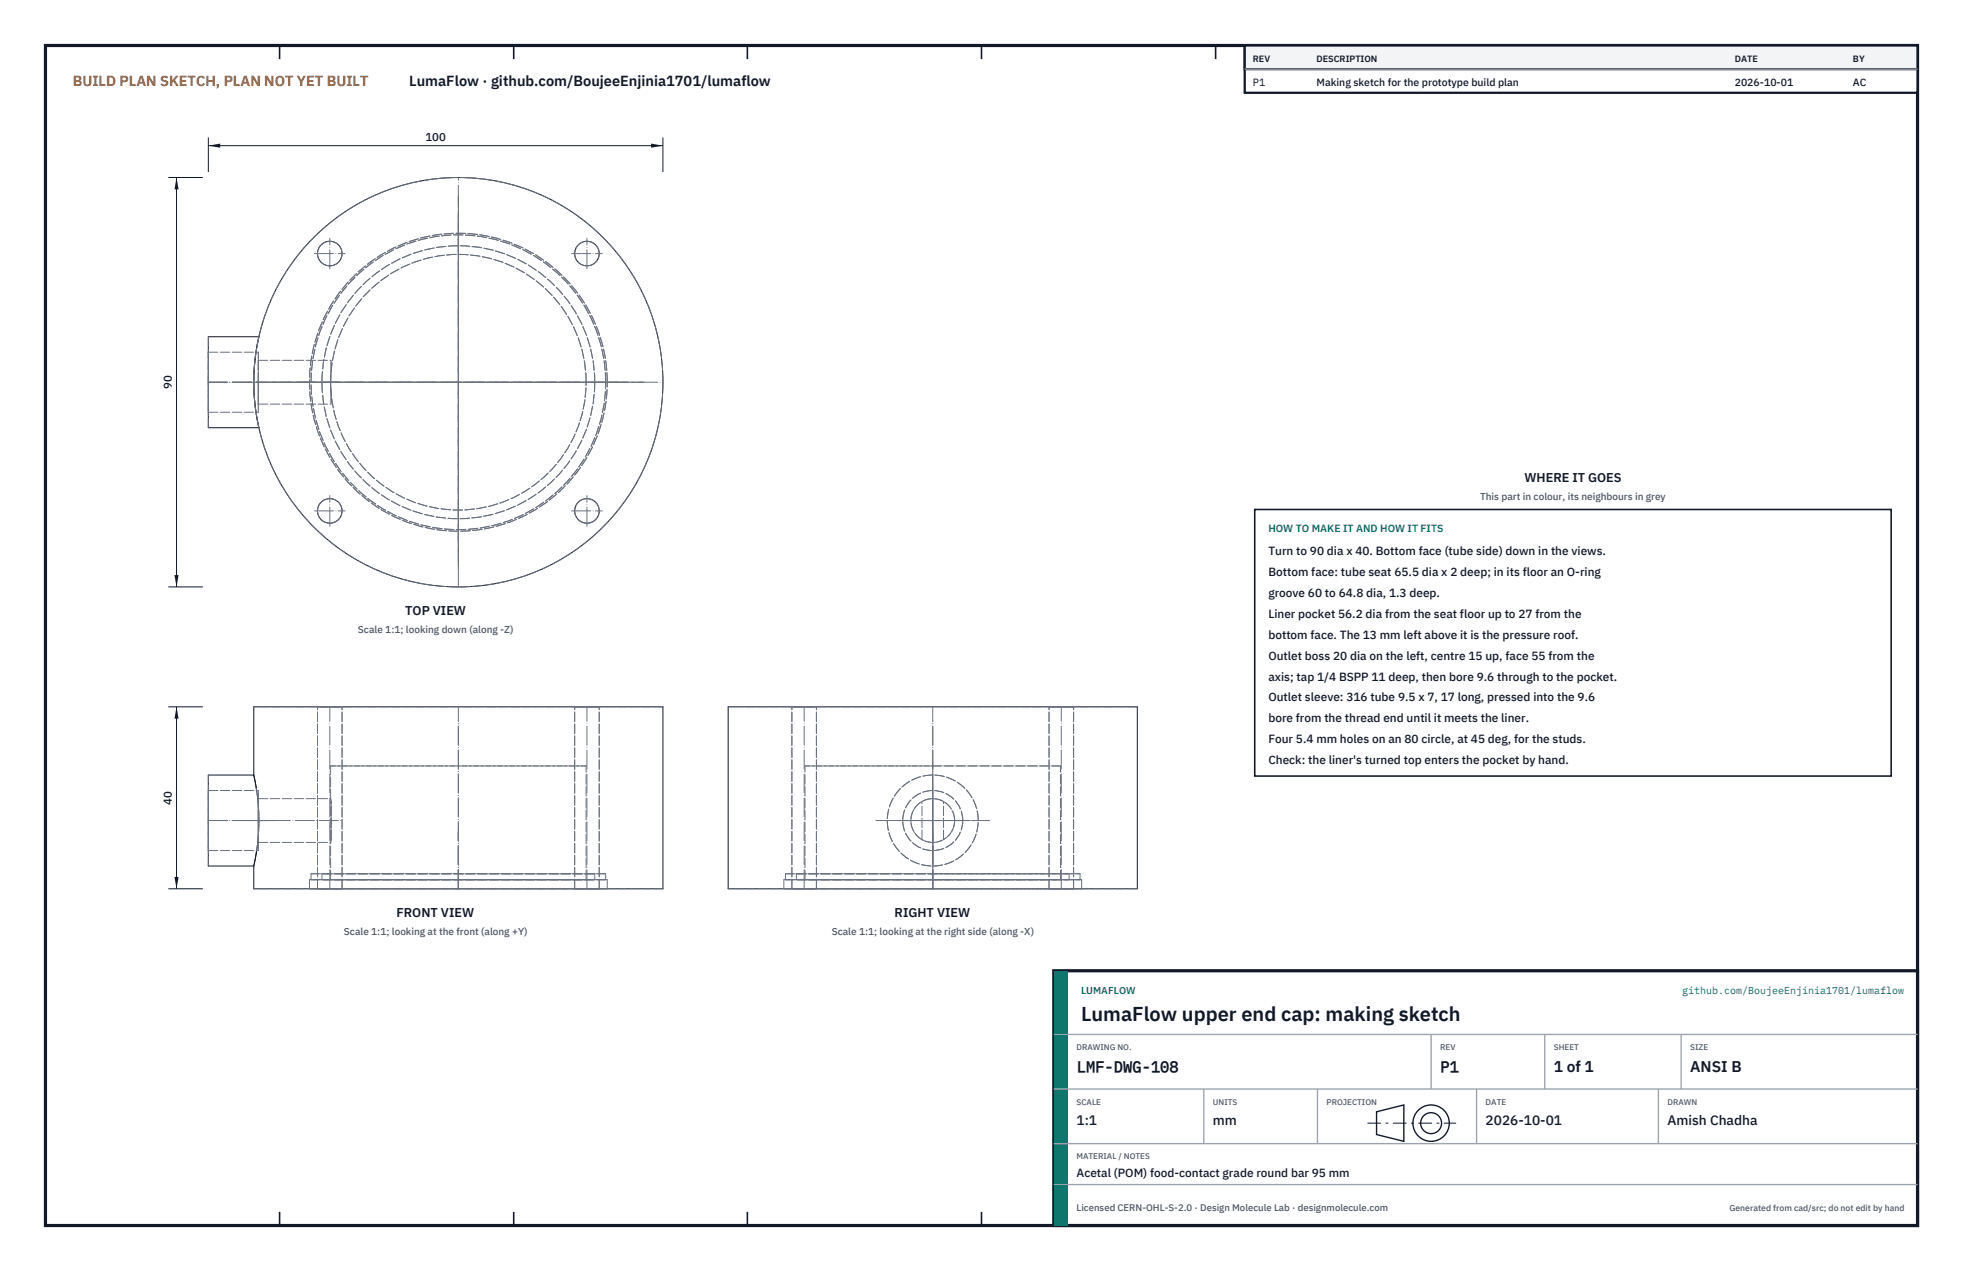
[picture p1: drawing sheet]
<svg xmlns="http://www.w3.org/2000/svg" width="432mm" height="279mm" viewBox="0 0 432 279" stroke-linecap="round" stroke-linejoin="round" font-family="sans-serif">
<defs><g id="words">
<text font-size="4.4" fill="#111827" x="237.8" y="224.4">LumaFlow upper end cap: making sketch</text>
<g font-size="3.4" fill="#111827">
<text x="236.8" y="235.6">LMF-DWG-108</text>
<text x="316.8" y="235.6">P1</text>
<text x="341.8" y="235.6">1 of 1</text>
<text x="371.8" y="235.6">ANSI B</text>
</g>
<text font-size="3.2" fill="#b45309" x="16" y="19">BUILD PLAN SKETCH, PLAN NOT YET BUILT</text>
<text font-size="3.2" fill="#111827" x="90" y="19">LumaFlow · github.com/BoujeeEnjinia1701/lumaflow</text>
<g font-size="3" fill="#111827">
<text x="236.8" y="247.2">1:1</text>
<text x="266.8" y="247.2">mm</text>
<text x="326.8" y="247.2">2026-10-01</text>
<text x="366.8" y="247.2">Amish Chadha</text>
</g>
<g font-size="2.8" fill="#111827">
<text x="335.3" y="106">WHERE IT GOES</text>
<text x="89.1" y="135.2">TOP VIEW</text>
<text x="87.2" y="201.6">FRONT VIEW</text>
<text x="196.8" y="201.6">RIGHT VIEW</text>
</g>
<g font-size="2.6" fill="#111827">
<text x="279" y="122">Turn to 90 dia x 40. Bottom face (tube side) down in the views.</text>
<text x="279" y="126.6">Bottom face: tube seat 65.5 dia x 2 deep; in its floor an O-ring</text>
<text x="279" y="131.2">groove 60 to 64.8 dia, 1.3 deep.</text>
<text x="279" y="135.8">Liner pocket 56.2 dia from the seat floor up to 27 from the</text>
<text x="279" y="140.4">bottom face. The 13 mm left above it is the pressure roof.</text>
<text x="279" y="145">Outlet boss 20 dia on the left, centre 15 up, face 55 from the</text>
<text x="279" y="149.6">axis; tap 1/4 BSPP 11 deep, then bore 9.6 through to the pocket.</text>
<text x="279" y="154.2">Outlet sleeve: 316 tube 9.5 x 7, 17 long, pressed into the 9.6</text>
<text x="279" y="158.8">bore from the thread end until it meets the liner.</text>
<text x="279" y="163.4">Four 5.4 mm holes on an 80 circle, at 45 deg, for the studs.</text>
<text x="279" y="168">Check: the liner's turned top enters the pocket by hand.</text>
<text x="236.8" y="258.8">Acetal (POM) food-contact grade round bar 95 mm</text>
</g>
<g font-size="2.5" fill="#111827">
<text x="93.6" y="31">100</text>
<text x="37.8" y="85.5" transform="rotate(-90 37.8 85.5)">90</text>
<text x="37.8" y="176.9" transform="rotate(-90 37.8 176.9)">40</text>
</g>
<g font-size="2.3" fill="#111827">
<text x="275.6" y="18.8">P1</text>
<text x="289.6" y="18.8">Making sketch for the prototype build plan</text>
<text x="381.6" y="18.8">2026-10-01</text>
<text x="407.6" y="18.8">AC</text>
</g>
<text font-size="2.3" fill="#0f766e" x="279" y="117">HOW TO MAKE IT AND HOW IT FITS</text>
<g font-size="2.2" fill="#4b5563">
<text x="325.6" y="110">This part in colour, its neighbours in grey</text>
<text x="78.7" y="139.2">Scale 1:1; looking down (along -Z)</text>
<text x="75.7" y="205.5">Scale 1:1; looking at the front (along +Y)</text>
<text x="183" y="205.5">Scale 1:1; looking at the right side (along -X)</text>
</g>
<g font-size="2.2" fill="#0f766e">
<text x="237.8" y="218.4">LUMAFLOW</text>
<text x="370" y="218.4">github.com/BoujeeEnjinia1701/lumaflow</text>
</g>
<text font-size="2.1" fill="#4b5563" x="236.8" y="266.2">Licensed CERN-OHL-S-2.0 · Design Molecule Lab · designmolecule.com</text>
<g font-size="2" fill="#111827">
<text x="275.6" y="13.6">REV</text>
<text x="289.6" y="13.6">DESCRIPTION</text>
<text x="381.6" y="13.6">DATE</text>
<text x="407.6" y="13.6">BY</text>
</g>
<text font-size="1.9" fill="#4b5563" x="380.4" y="266.2">Generated from cad/src; do not edit by hand</text>
<g font-size="1.8" fill="#4b5563">
<text x="236.8" y="230.8">DRAWING NO.</text>
<text x="316.8" y="230.8">REV</text>
<text x="341.8" y="230.8">SHEET</text>
<text x="371.8" y="230.8">SIZE</text>
<text x="236.8" y="242.8">SCALE</text>
<text x="266.8" y="242.8">UNITS</text>
<text x="291.8" y="242.8">PROJECTION</text>
<text x="326.8" y="242.8">DATE</text>
<text x="366.8" y="242.8">DRAWN</text>
<text x="236.8" y="254.8">MATERIAL / NOTES</text>
</g>
</g></defs>
<path d="M10 10h411.8v259.4h-411.8z" fill="none" stroke="#111827" stroke-width=".7" stroke-linecap="butt"/>
<g fill="none" stroke="#111827" stroke-width=".35">
<path d="M61.5 10v3M113 10v3M164.4 10v3M215.9 10v3M267.4 10v3M318.9 10v3M370.3 10v3M61.5 266.4v3M113 266.4v3M164.4 266.4v3M215.9 266.4v3M267.4 266.4v3"/>
<path d="M318.9 266.4v3M370.3 266.4v3"/>
</g>
<g fill="none" stroke="#111727" stroke-width=".22">
<path d="M45.8 74h11.2l-.9 4.9-.3 5.1 .3 5.1 .9 4.9h-11.2zM160.2 155.4h90v40h-90zM55.8 170.4l.6 3M55.8 170.4a45 45 0 0 1 0 20M55.8 170.4v-15h90v40h-90v-5M55.8 170.4h-10v20h10M56.5 187l-.7 3.4"/>
<circle cx="72.5" cy="55.7" r="2.7"/>
<circle cx="129.1" cy="55.7" r="2.7"/>
<circle cx="100.8" cy="84" r="45"/>
<circle cx="72.5" cy="112.3" r="2.7"/>
<circle cx="129.1" cy="112.3" r="2.7"/>
</g>
<g fill="none" stroke="#6a7180" stroke-width=".22" stroke-dasharray="2.1 .5">
<path d="M45.8 77.4v13.2M45.8 77.4h11M56.8 77.4v13.2M56.8 79.2v9.6M56.8 79.2h16M72.8 79.2v2.5M45.8 84v-10M45.8 94v-10M45.8 84v-6.6M45.8 90.6v-6.6M45.8 90.6h11M55.8 84a45.1 45.1 0 0 1 1.2-10"/>
<path d="M56.8 84v-6.6M56.8 90.6v-6.6M56.8 84v-4.8M56.8 88.8v-4.8M56.8 88.8h16M57 94a45 45 0 0 1-1.2-10M72.7 84l.1-2.3M72.8 81.7v-2.5M72.8 81.7v4.7M72.8 86.4v2.4M72.8 88.8v-2.4M72.8 86.4l-.1-2.4"/>
<path d="M69.8 155.4h5.4M75.2 155.4h-5.4M126.4 155.4h5.4M131.8 155.4h-5.4M145.8 155.4h-90M174.2 155.4h2.7M176.9 155.4h2.7M179.6 155.4h-5.4M230.8 155.4h2.7M233.5 155.4h2.7M236.2 155.4h-5.4M250.2 155.4h-90"/>
<path d="M45.8 173.8v13.2M45.8 173.8h11M56.8 173.8v13.2M56.8 175.6v9.6M56.8 175.6h15.9M72.7 175.6l.1 .6M72.7 168.4h56.2M72.7 175.6v-7.2M72.8 176.2l-.1-.6M72.8 176.2v8.4M128.9 168.4h-56.2M177.1 168.4h28.1"/>
<path d="M202.8 176.2a4.8 4.8 0 0 0 0 8.4M205.2 168.4h28.1M207.5 176.2a4.8 4.8 0 0 0-4.7 0M233.3 168.4h-56.2M45.8 190.4v-20M45.8 187v-13.2M45.8 187h11M56.5 187a44.4 44.4 0 0 0-.1-13.6M56.8 187v-13.2M56.8 185.2v-9.6M56.8 185.2h15.9M68.1 195.4h65.5"/>
<path d="M68.1 193.4h65.5M68.1 195.4v-2M68.4 193.4h64.8M68.4 192.1h64.8M68.4 193.4v-1.3M69.8 195.4h5.4M69.8 195.4v-40M70.8 192.1h60M70.8 193.4h60M70.8 193.4v-1.3M72.7 185.2l.1-.6M72.7 193.4h56.2"/>
<path d="M72.7 193.4v-8.2M72.8 184.6v-8.4M72.8 184.6l-.1 .6M75.2 195.4h-5.4M75.2 195.4v-40M126.4 195.4h5.4M126.4 195.4v-40M128.9 193.4h-56.2M128.9 193.4v-25M130.8 192.1h-60M130.8 193.4v-1.3M130.8 193.4h-60"/>
<path d="M131.8 195.4h-5.4M131.8 195.4v-40M133.2 193.4h-64.8M133.2 193.4v-1.3M133.2 192.1h-64.8M133.6 195.4h-65.5M133.6 195.4v-2M133.6 193.4h-65.5M145.8 195.4h-90M172.4 195.4h32.8M172.4 193.4h32.8M172.4 195.4v-2"/>
<path d="M172.8 193.4h32.4M172.8 192.1h32.4M172.8 193.4v-1.3M174.2 195.4h2.7M174.2 195.4v-40M175.2 192.1h30M175.2 193.4h30M175.2 193.4v-1.3M176.9 195.4h2.7M177.1 193.4h28.1M177.1 193.4v-25M179.6 195.4h-5.4"/>
<path d="M179.6 195.4v-40M202.8 184.6l1.2 .4 1.2 .2M202.8 184.6v-8.4M205.2 190.4a10 10 0 0 0 8.7-14.9 10 10 0 0 0-17.2-.4 10 10 0 0 0 7.9 15.3h.6M205.2 195.4h32.7M205.2 193.4h32.7M205.2 193.4h32.4M205.2 192.1h32.4M205.2 192.1h30M205.2 185.2l1.2-.2 1.1-.4M205.2 193.4h30M205.2 193.4h28.1"/>
<path d="M207.5 184.6a4.8 4.8 0 0 0 0-8.4M207.5 184.6v-8.4M230.8 195.4h2.7M230.8 195.4v-40M233.3 193.4h-56.2M233.3 193.4v-25M233.5 195.4h2.7M235.2 192.1h-60M235.2 193.4h-60M235.2 193.4v-1.3M236.2 195.4h-5.4M236.2 195.4v-40"/>
<path d="M237.6 193.4h-64.8M237.6 192.1h-64.8M237.6 193.4v-1.3M237.9 195.4h-65.5M237.9 193.4h-65.5M237.9 195.4v-2M250.2 195.4h-90"/>
<circle cx="72.5" cy="55.7" r="2.7"/>
<circle cx="129.1" cy="55.7" r="2.7"/>
<circle cx="100.8" cy="84" r="45"/>
<circle cx="100.8" cy="84" r="32.8"/>
<circle cx="100.8" cy="84" r="32.4"/>
<circle cx="100.8" cy="84" r="28.1"/>
<circle cx="100.8" cy="84" r="30"/>
<circle cx="72.5" cy="112.3" r="2.7"/>
<circle cx="129.1" cy="112.3" r="2.7"/>
<circle cx="205.2" cy="180.4" r="4.8"/>
<circle cx="205.2" cy="180.4" r="10"/>
<circle cx="205.2" cy="180.4" r="6.6"/>
</g>
<g fill="none" stroke="#6a7180" stroke-width=".22" stroke-dasharray="4.2 .5 0 .5">
<path d="M69.2 55.7h6.7M72.5 59.1v-6.7M125.7 55.7h6.8M129.1 59.1v-6.7M45.8 84h13.7M45.8 84h14.8M45.8 84h100M54.4 84h20.8M59.9 84h81.9M60.3 84h81M63.3 84h75M65.7 84h70.2"/>
<path d="M69.2 112.3h6.7M72.5 115.7v-6.8M100.8 119.1v-70.2M125.7 112.3h6.8M129.1 115.7v-6.8M100.8 129v-90M100.8 125v-81.9M100.8 124.5v-81M100.8 121.5v-75M45.8 180.4h13.7M45.8 180.4h14.8M54.4 180.4h20.8"/>
<path d="M72.5 195.4v-40M100.8 195.4v-12M100.8 195.4v-12.4M100.8 195.4v-13.1M100.8 195.4v-37M100.8 195.4v-40M129.1 195.4v-40M176.9 195.4v-40M192.7 180.4h25M196.9 180.4h16.5M199.2 180.4h12M205.2 195.4v-12"/>
<path d="M205.2 195.4v-12.4M205.2 195.4v-13.1M205.2 195.4v-37M205.2 195.4v-40M205.2 192.9v-25M205.2 188.6v-16.5M205.2 186.4v-12M233.5 195.4v-40"/>
</g>
<path d="M45.8 30.2v7.6M45.8 32h100M145.8 30.2v7.6" fill="none" stroke="#111827" stroke-width=".22"/>
<path d="M45.8 32l2.6-.4v.9zM143.2 31.6v.9l2.6-.5z" fill="#111827"/>
<path d="M37 39h7.6M38.8 39v90M37 129h7.6" fill="none" stroke="#111827" stroke-width=".22"/>
<path d="M38.8 39l-.4 2.6h.9zM38.4 126.4h.9l-.5 2.6z" fill="#111827"/>
<path d="M37 155.4h7.6M38.8 155.4v40M37 195.4h7.6" fill="none" stroke="#111827" stroke-width=".22"/>
<path d="M38.8 155.4l-.4 2.6h.9zM38.4 192.8h.9l-.5 2.6z" fill="#111827"/>
<path d="M276 112h140v58.6h-140z" fill="#fff" stroke="#111827" stroke-width=".35"/>
<path d="M273.8 10h148v10.4h-148z" fill="#fff" stroke="#111827" stroke-width=".5"/>
<path d="M273.8 10h148v5.2h-148z" fill="#f3f4f6" stroke="#111827" stroke-width=".5"/>
<path d="M273.8 15.2h148" fill="none" stroke="#9ca3af" stroke-width=".3"/>
<path d="M231.8 213.4h190v56h-190z" fill="#fff" stroke="#111827" stroke-width=".7" stroke-linecap="butt"/>
<path d="M231.8 213.4h3v56h-3z" fill="#0f766e"/>
<path d="M231.8 227.4h190M231.8 239.4h190M264.8 239.4v12M289.8 239.4v12M314.8 227.4v12M324.8 239.4v12M339.8 227.4v12M364.8 239.4v12M369.8 227.4v12M231.8 251.4h190M231.8 260.4h190" fill="none" stroke="#9ca3af" stroke-width=".3"/>
<g fill="none" stroke="#111827" stroke-width=".3">
<path d="M302.8 244.4l6-1.5v8l-6-1.5z"/>
<circle cx="314.8" cy="246.9" r="4"/>
<circle cx="314.8" cy="246.9" r="2.3"/>
</g>
<path d="M300.8 246.9h19.5" fill="none" stroke="#111827" stroke-width=".22" stroke-dasharray="3 1 .6 1" stroke-linecap="butt"/>
<use href="#words"/>
</svg>
